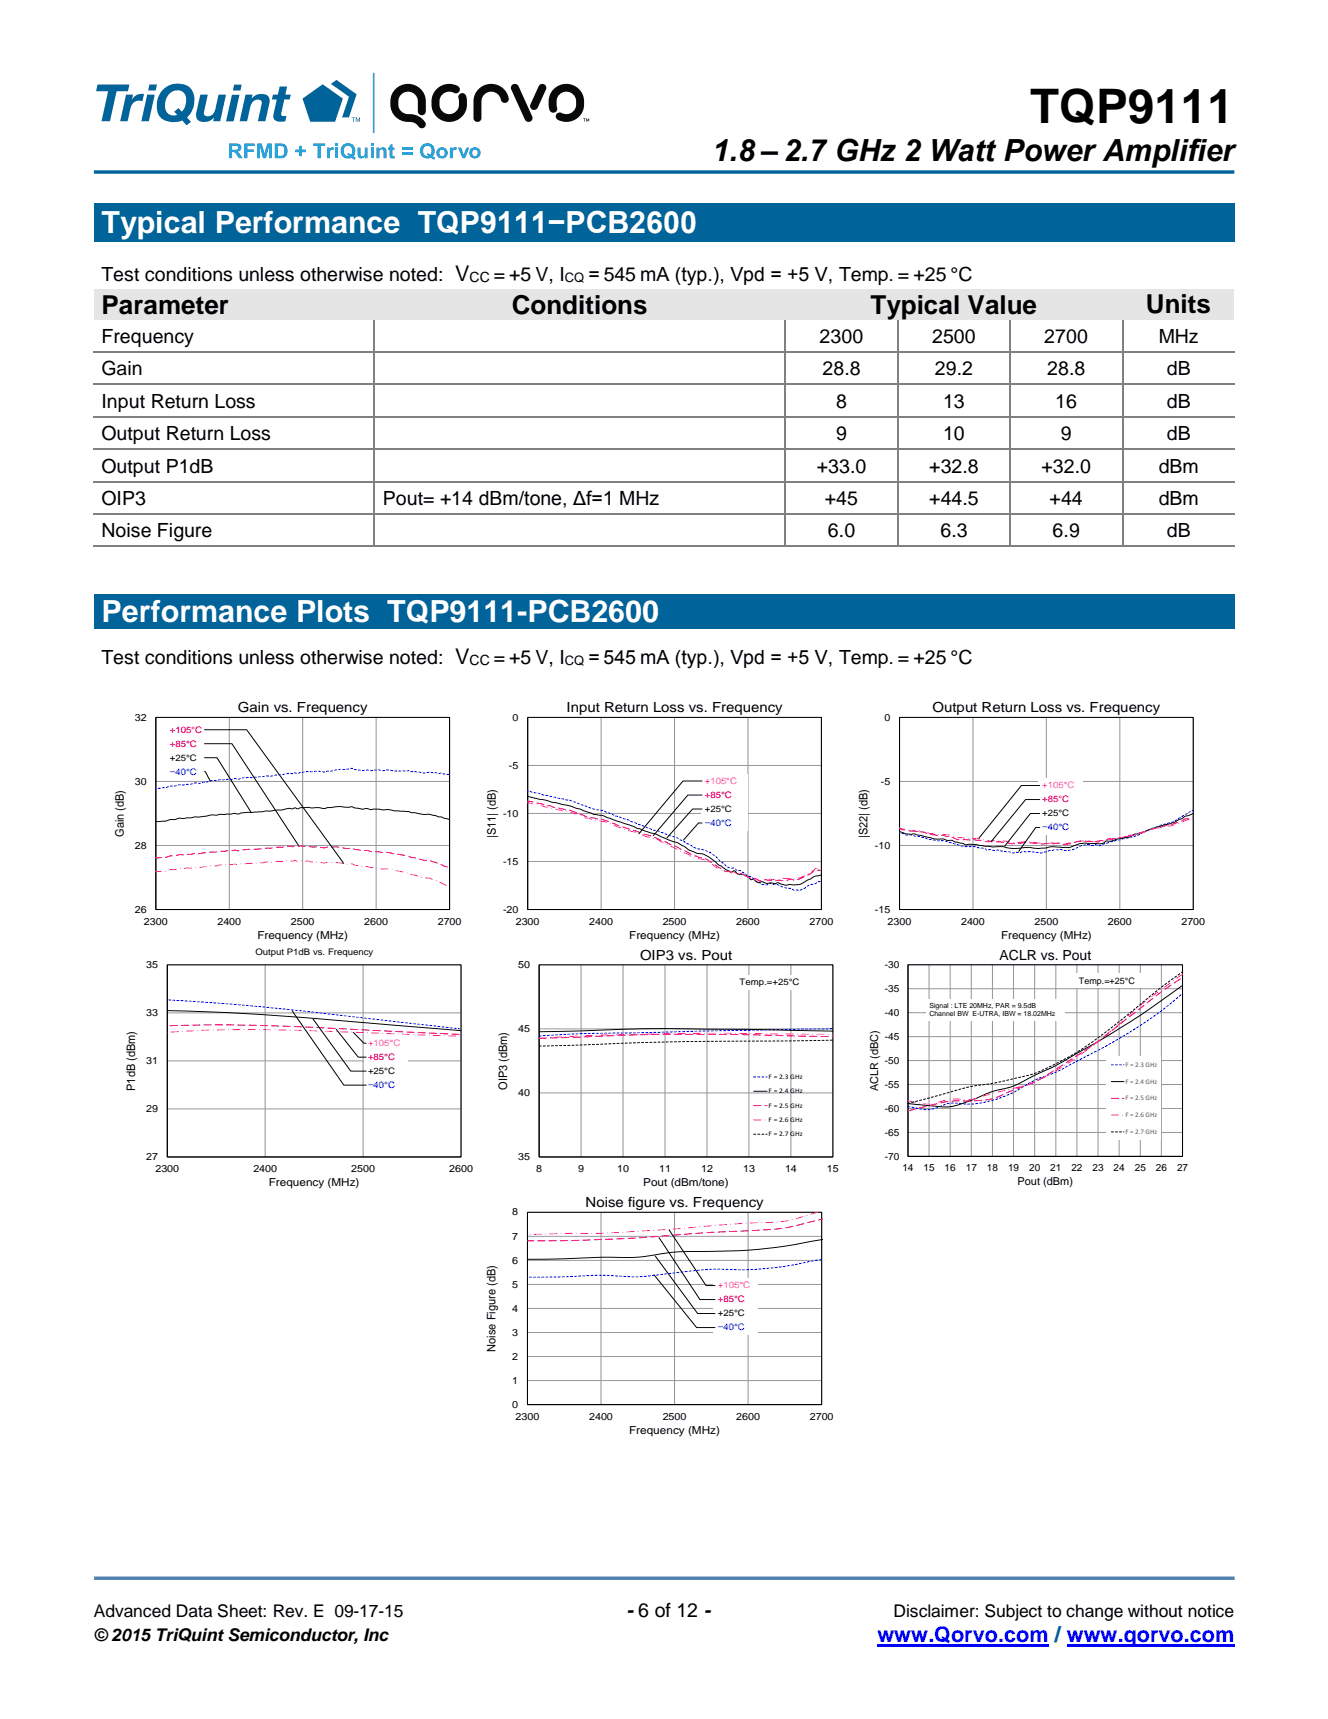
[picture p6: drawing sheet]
<svg xmlns="http://www.w3.org/2000/svg" width="216mm" height="279mm" viewBox="0 0 216 279" stroke-linecap="round" stroke-linejoin="round" font-family="sans-serif">
<defs><g id="words">
<text font-size="7.7" x="167.5" y="19.9">TQP9111</text>
<text font-size="5" x="115.8" y="26.2">1.8 – 2.7 GHz 2 Watt Power Amplifier</text>
<g font-size="5" fill="#fff">
<text x="16.5" y="37.9">Typical Performance TQP9111−PCB2600</text>
<text x="16.5" y="101.1">Performance Plots TQP9111-PCB2600</text>
</g>
<g font-size="4.2">
<text x="16.5" y="51">Parameter</text>
<text x="83.2" y="51">Conditions</text>
<text x="141.5" y="51">Typical Value</text>
<text x="186.3" y="50.9">Units</text>
</g>
<text font-size="3.5" fill="#00f" x="142.6" y="266.9">www.Qorvo.com / www.qorvo.com</text>
<g font-size="3.2">
<text x="16.5" y="45.7">Test conditions unless otherwise noted: V</text>
<text x="80.3" y="45.7">= +5 V, I</text>
<text x="95" y="45.7">= 545 mA (typ.), Vpd = +5 V, Temp. = +25 °C</text>
<text x="16.5" y="55.8">Frequency</text>
<text x="133.2" y="55.8">2300</text>
<text x="151.5" y="55.8">2500</text>
<text x="169.8" y="55.8">2700</text>
<text x="188.4" y="55.8">MHz</text>
<text x="16.5" y="61">Gain</text>
<text x="133.7" y="61">28.8</text>
<text x="152" y="61">29.2</text>
<text x="170.2" y="61">28.8</text>
<text x="189.7" y="61">dB</text>
<text x="16.5" y="66.3">Input Return Loss</text>
<text x="16.5" y="71.5">Output Return Loss</text>
<text x="135.9" y="66.3">8</text>
<text x="135.9" y="71.5">9</text>
<text x="153.3" y="66.3">13</text>
<text x="153.3" y="71.5">10</text>
<text x="171.6" y="66.3">16</text>
<text x="172.5" y="71.5">9</text>
<text x="189.7" y="66.3">dB</text>
<text x="189.7" y="71.5">dB</text>
<text x="16.5" y="76.8">Output P1dB</text>
<text x="132.8" y="76.8">+33.0</text>
<text x="151.1" y="76.8">+32.8</text>
<text x="169.3" y="76.8">+32.0</text>
<text x="188.4" y="76.8">dBm</text>
<text x="16.5" y="82">OIP3</text>
<text x="62.2" y="82">Pout= +14 dBm/tone, Δf=1 MHz</text>
<text x="134.1" y="82">+45</text>
<text x="151.1" y="82">+44.5</text>
<text x="170.6" y="82">+44</text>
<text x="188.4" y="82">dBm</text>
<text x="16.5" y="87.3">Noise Figure</text>
<text x="134.6" y="87.3">6.0</text>
<text x="152.9" y="87.3">6.3</text>
<text x="171.1" y="87.3">6.9</text>
<text x="189.7" y="87.3">dB</text>
<text x="16.5" y="108">Test conditions unless otherwise noted: V</text>
<text x="80.3" y="108">= +5 V, I</text>
<text x="95" y="108">= 545 mA (typ.), Vpd = +5 V, Temp. = +25 °C</text>
<text x="101.8" y="262.8">- 6 of 12 -</text>
</g>
<g font-size="2.8">
<text x="15.2" y="262.8">Advanced Data Sheet: Rev. E 09-17-15</text>
<text x="145.3" y="262.8">Disclaimer: Subject to change without notice</text>
<text x="15.2" y="266.7">© 2015 TriQuint Semiconductor, Inc</text>
</g>
<g font-size="2.3">
<text x="76.3" y="45.9">CC</text>
<text x="76.3" y="108.1">CC</text>
<text x="38.7" y="115.8">Gain vs. Frequency</text>
<text x="92.1" y="115.8">Input Return Loss vs. Frequency</text>
<text x="151.6" y="115.8">Output Return Loss vs. Frequency</text>
<text x="104.1" y="156">OIP3 vs. Pout</text>
<text x="162.5" y="156">ACLR vs. Pout</text>
<text x="95.2" y="196.2">Noise figure vs. Frequency</text>
</g>
<g font-size="2.1">
<text x="91.8" y="45.9">CQ</text>
<text x="91.8" y="108.1">CQ</text>
</g>
<g font-size="1.9">
<text x="20.1" y="136" transform="rotate(-90 20.1 136)">Gain (dB)</text>
<text x="80.6" y="136.2" transform="rotate(-90 80.6 136.2)">|S11| (dB)</text>
<text x="141" y="136.2" transform="rotate(-90 141 136.2)">|S22| (dB)</text>
<text x="22" y="177.3" transform="rotate(-90 22 177.3)">P1dB (dBm)</text>
<text x="82.4" y="177.2" transform="rotate(-90 82.4 177.2)">OIP3 (dBm)</text>
<text x="80.5" y="219.7" transform="rotate(-90 80.5 219.7)">Noise Figure (dB)</text>
</g>
<g font-size="1.8">
<text x="41.8" y="152.6">Frequency (MHz)</text>
<text x="102.3" y="152.6">Frequency (MHz)</text>
<text x="162.7" y="152.6">Frequency (MHz)</text>
<text x="142.8" y="177.3" transform="rotate(-90 142.8 177.3)">ACLR (dBC)</text>
<text x="43.7" y="192.8">Frequency (MHz)</text>
<text x="104.6" y="192.8">Pout (dBm/tone)</text>
<text x="165.4" y="192.7">Pout (dBm)</text>
<text x="102.3" y="233">Frequency (MHz)</text>
</g>
<g font-size="1.6">
<text x="21.9" y="117.1">32</text>
<text x="83.3" y="117.1">0</text>
<text x="143.8" y="117.1">0</text>
<text x="82.7" y="124.9">-5</text>
<text x="21.9" y="127.5">30</text>
<text x="143.2" y="127.5">-5</text>
<text x="21.9" y="137.9">28</text>
<text x="81.8" y="132.7">-10</text>
<text x="142.2" y="137.9">-10</text>
<text x="81.8" y="140.6">-15</text>
<text x="21.9" y="148.4">26</text>
<text x="81.8" y="148.4">-20</text>
<text x="142.2" y="148.4">-15</text>
<text x="23.4" y="150.3">2300</text>
<text x="35.3" y="150.3">2400</text>
<text x="47.3" y="150.3">2500</text>
<text x="59.2" y="150.3">2600</text>
<text x="71.2" y="150.3">2700</text>
<text x="83.9" y="150.3">2300</text>
<text x="95.8" y="150.3">2400</text>
<text x="107.7" y="150.3">2500</text>
<text x="119.7" y="150.3">2600</text>
<text x="131.6" y="150.3">2700</text>
<text x="144.3" y="150.3">2300</text>
<text x="156.2" y="150.3">2400</text>
<text x="168.2" y="150.3">2500</text>
<text x="180.1" y="150.3">2600</text>
<text x="192.1" y="150.3">2700</text>
<text x="23.8" y="157.3">35</text>
<text x="84.2" y="157.3">50</text>
<text x="143.9" y="161.2">-35</text>
<text x="143.9" y="157.3">-30</text>
<text x="23.8" y="165.1">33</text>
<text x="84.2" y="167.7">45</text>
<text x="143.9" y="165.1">-40</text>
<text x="23.8" y="173">31</text>
<text x="143.9" y="172.9">-50</text>
<text x="143.9" y="169">-45</text>
<text x="84.2" y="178.2">40</text>
<text x="143.9" y="176.8">-55</text>
<text x="23.8" y="180.8">29</text>
<text x="143.9" y="184.6">-65</text>
<text x="143.9" y="180.7">-60</text>
<text x="23.8" y="188.6">27</text>
<text x="25.3" y="190.5">2300</text>
<text x="41.2" y="190.5">2400</text>
<text x="57.1" y="190.5">2500</text>
<text x="73" y="190.5">2600</text>
<text x="84.2" y="188.6">35</text>
<text x="87.2" y="190.5">8</text>
<text x="94" y="190.5">9</text>
<text x="100.3" y="190.5">10</text>
<text x="107.2" y="190.5">11</text>
<text x="114" y="190.5">12</text>
<text x="120.8" y="190.5">13</text>
<text x="127.6" y="190.5">14</text>
<text x="134.4" y="190.5">15</text>
<text x="143.9" y="188.5">-70</text>
<text x="146.7" y="190.4">14</text>
<text x="150.1" y="190.4">15</text>
<text x="153.6" y="190.4">16</text>
<text x="157" y="190.4">17</text>
<text x="160.4" y="190.4">18</text>
<text x="163.9" y="190.4">19</text>
<text x="167.3" y="190.4">20</text>
<text x="170.7" y="190.4">21</text>
<text x="174.2" y="190.4">22</text>
<text x="177.6" y="190.4">23</text>
<text x="181.1" y="190.4">24</text>
<text x="184.5" y="190.4">25</text>
<text x="187.9" y="190.4">26</text>
<text x="191.4" y="190.4">27</text>
<text x="83.3" y="197.6">8</text>
<text x="83.3" y="201.5">7</text>
<text x="83.3" y="209.3">5</text>
<text x="83.3" y="205.4">6</text>
<text x="83.3" y="213.2">4</text>
<text x="83.3" y="221">2</text>
<text x="83.3" y="217.1">3</text>
<text x="83.3" y="224.9">1</text>
<text x="83.3" y="228.8">0</text>
<text x="83.8" y="230.8">2300</text>
<text x="95.8" y="230.8">2400</text>
<text x="107.7" y="230.8">2500</text>
<text x="119.7" y="230.8">2600</text>
<text x="131.7" y="230.8">2700</text>
</g>
<g font-size="1.5" fill="#f00">
<text x="27.6" y="119.1">+105°C</text>
<text x="27.6" y="121.4">+85°C</text>
<text x="114.6" y="129.8">+85°C</text>
<text x="169.4" y="130.4">+85°C</text>
<text x="59.8" y="172.3">+85°C</text>
<text x="116.7" y="211.7">+85°C</text>
</g>
<g font-size="1.5">
<text x="27.6" y="123.7">+25°C</text>
<text x="114.6" y="132">+25°C</text>
<text x="169.4" y="132.7">+25°C</text>
<text x="41.5" y="155.2">Output P1dB vs. Frequency</text>
<text x="120.2" y="160.1">Temp.=+25°</text>
<text x="128.9" y="160.1">C</text>
<text x="175.4" y="159.9">Temp.=+25°C</text>
<text x="59.8" y="174.6">+25°C</text>
<text x="116.7" y="214">+25°C</text>
</g>
<g font-size="1.5" fill="#00f">
<text x="27.6" y="126">−40°C</text>
<text x="114.6" y="134.3">−40°C</text>
<text x="169.4" y="135">−40°C</text>
<text x="59.8" y="176.9">−40°C</text>
<text x="116.7" y="216.2">−40°C</text>
</g>
<g font-size="1.5" fill="#f0f">
<text x="114.6" y="127.5">+105°C</text>
<text x="169.4" y="128.1">+105°C</text>
<text x="59.8" y="170.1">+105°C</text>
<text x="116.7" y="209.4">+105°C</text>
</g>
<g font-size="1.1">
<text x="151.1" y="163.8">Signal : LTE 20MHz, PAR = 9.5dB</text>
<text x="151.1" y="165.1">Channel BW E-UTRA, IBW = 18.02MHz</text>
<text x="125" y="175.4">F = 2.3 GHz</text>
<text x="125" y="177.7">F = 2.4 GHz</text>
<text x="125" y="180">F = 2.5 GHz</text>
<text x="125" y="182.4">F = 2.6 GHz</text>
<text x="125" y="184.7">F = 2.7 GHz</text>
</g>
<g font-size="1.1" fill="#595959">
<text x="183" y="173.4">F = 2.3 GHz</text>
<text x="183" y="176.1">F = 2.4 GHz</text>
<text x="183" y="178.9">F = 2.5 GHz</text>
<text x="183" y="181.6">F = 2.6 GHz</text>
<text x="183" y="184.3">F = 2.7 GHz</text>
</g>
</g></defs>
<path d="M142.6 267.5h27.9M173.4 267.5h27.3" fill="none" stroke="#00f" stroke-width=".38"/>
<path d="M15.3 28h185.4" fill="none" stroke="#00639a" stroke-width=".55"/>
<g fill="#009ee1">
<path d="M39.7 23.3h1.7v.4h-1.2v.6h1v.4h-1v1h-.5z" fill-rule="evenodd"/>
<path d="M41.8 23.3h.8l.4 1.7 .4-1.7h.8v2.4h-.5v-1.9l-.5 1.9h-.4l-.5-1.9v1.9h-.5z" fill-rule="evenodd"/>
<path d="M48 24.3h.7v-.6h.4v.6h.6v.4h-.6v.7h-.4v-.7h-.7z" fill-rule="evenodd"/>
<path d="M50.9 23.3h2v.4h-.8v2h-.5v-2h-.7z" fill-rule="evenodd"/>
<path d="M54.5 23.3h.5v.4h-.5z" fill-rule="evenodd"/>
<path d="M54.5 24h.5v1.7h-.5z" fill-rule="evenodd"/>
<path d="M60.3 23.3h.4v.4h-.4z" fill-rule="evenodd"/>
<path d="M60.3 24h.4v1.7h-.4z" fill-rule="evenodd"/>
<path d="M65.3 24h1.7v.4h-1.7z" fill-rule="evenodd"/>
<path d="M65.3 24.7h1.7v.4h-1.7z" fill-rule="evenodd"/>
</g>
<path d="M76.9 24.5a.48 .48 0 0 1 .8 .3 .48 .48 0 0 1-.8 .4 .68 .68 0 0 1 0-.7z" fill-rule="evenodd" fill="#fff"/>
<g fill="#009ee1">
<path d="M76.3 24.8a.92 .92 0 0 0 1.8 0 .92 .92 0 0 0-1.8 0zM76.9 24.5a.48 .48 0 0 1 .8 .3 .48 .48 0 0 1-.8 .4 .68 .68 0 0 1 0-.7z" fill-rule="evenodd"/>
<path d="M74.5 24h.5l.4 1.2 .4-1.2h.5l-.7 1.7h-.4z" fill-rule="evenodd"/>
<path d="M73.1 24h.5v.2l.3-.2h.4l-.2 .4a.37 .37 0 0 0-.4 .1 .37 .37 0 0 0-.1 .4v.8h-.5z" fill-rule="evenodd"/>
</g>
<path d="M71.6 24.5a.48 .48 0 0 1 .7 .3 .48 .48 0 0 1-.7 .4 .7 .7 0 0 1 0-.7z" fill-rule="evenodd" fill="#fff"/>
<path d="M70.9 24.8a.95 .95 0 0 0 1.9 0 .95 .95 0 0 0-1.9 0zM71.6 24.5a.48 .48 0 0 1 .7 .3 .48 .48 0 0 1-.7 .4 .7 .7 0 0 1 0-.7z" fill-rule="evenodd" fill="#009ee1"/>
<path d="M69 23.9a.75 .75 0 0 1 1 0 .75 .75 0 0 1 .1 1l-.1 .2-.5-.2-.1 .3 .3 .1a.74 .74 0 0 1-.8-.2 .74 .74 0 0 1-.1-.8z" fill-rule="evenodd" fill="#fff"/>
<g fill="#009ee1">
<path d="M68.6 23.6a1.27 1.27 0 0 0-.2 1.6 1.27 1.27 0 0 0 1.6 .5l.6 .3 .2-.4-.4-.2a1.26 1.26 0 0 0 0-1.7 1.26 1.26 0 0 0-1.8-.1zM69 23.9a.75 .75 0 0 1 1 0 .75 .75 0 0 1 .1 1l-.1 .2-.5-.2-.1 .3 .3 .1a.74 .74 0 0 1-.8-.2 .74 .74 0 0 1-.1-.8z" fill-rule="evenodd"/>
<path d="M63.3 23.6l.5-.2v.6h.3v.3h-.3v.9l.1 .2 .2-.1 .1 .4a.53 .53 0 0 1-.7 0 .53 .53 0 0 1-.2-.6v-.8h-.2v-.3h.2z" fill-rule="evenodd"/>
<path d="M61.2 24h.4v.2a.64 .64 0 0 1 .8-.3 .64 .64 0 0 1 .4 .7v1.1h-.4v-1.1a.34 .34 0 0 0-.4-.3 .34 .34 0 0 0-.3 .4v1h-.5z" fill-rule="evenodd"/>
<path d="M58.1 24h.5v.8a.39 .39 0 0 0 0 .5 .39 .39 0 0 0 .5 0l.2-.2v-1.1h.5v1.7h-.5v-.2a.64 .64 0 0 1-.7 .2 .64 .64 0 0 1-.5-.6z" fill-rule="evenodd"/>
</g>
<path d="M56.1 23.9a.75 .75 0 0 1 1 0 .75 .75 0 0 1 .1 1l-.1 .2-.5-.2-.1 .3 .3 .1a.74 .74 0 0 1-.8-.2 .74 .74 0 0 1-.1-.8z" fill-rule="evenodd" fill="#fff"/>
<g fill="#009ee1">
<path d="M55.7 23.6a1.27 1.27 0 0 0-.2 1.6 1.27 1.27 0 0 0 1.6 .5l.6 .3 .2-.4-.4-.2a1.26 1.26 0 0 0 0-1.7 1.26 1.26 0 0 0-1.8-.1zM56.1 23.9a.75 .75 0 0 1 1 0 .75 .75 0 0 1 .1 1l-.1 .2-.5-.2-.1 .3 .3 .1a.74 .74 0 0 1-.8-.2 .74 .74 0 0 1-.1-.8z" fill-rule="evenodd"/>
<path d="M53.2 24h.4v.2l.3-.2h.4l-.1 .4a.37 .37 0 0 0-.5 .1 .37 .37 0 0 0-.1 .4v.8h-.4z" fill-rule="evenodd"/>
</g>
<path d="M45.2 23.7a.84 .84 0 0 1 1 .6 .84 .84 0 0 1-.5 1h-.5z" fill-rule="evenodd" fill="#fff"/>
<path d="M44.7 23.3v2.4h.9a1.23 1.23 0 0 0 1.2-1 1.23 1.23 0 0 0-.7-1.3zM45.2 23.7a.84 .84 0 0 1 1 .6 .84 .84 0 0 1-.5 1h-.5z" fill-rule="evenodd" fill="#009ee1"/>
<path d="M37.7 23.7h.7a.32 .32 0 0 1 .3 .4 .32 .32 0 0 1-.4 .2h-.6z" fill-rule="evenodd" fill="#fff"/>
<path d="M37.2 23.3v2.4h.5v-1l.5 .1 .7 .9h.5l-.5-.7-.3-.3a.7 .7 0 0 0 .6-.9 .7 .7 0 0 0-.9-.5zM37.7 23.7h.7a.32 .32 0 0 1 .3 .4 .32 .32 0 0 1-.4 .2h-.6z" fill-rule="evenodd" fill="#009ee1"/>
<g fill="#070909">
<path d="M95.3 19.2l.3 .4 .2-.4v.6l-.1-.4-.2 .3-.1-.3-.1 .4zM94.8 19.2l.4 .1h-.2v.5v-.5z" fill-rule="evenodd"/>
<path d="M89.8 14.7a3.3 3.3 0 0 0-.3 3.4 .7 .7 0 0 0 .9 0 .7 .7 0 0 0 .1-.9 1.69 1.69 0 0 1 .5-1.9 1.69 1.69 0 0 1 2-.1 1.99 1.99 0 0 1-.4 3.3 2.59 2.59 0 0 1-1.6-.2 .67 .67 0 0 0-.7 .7 .67 .67 0 0 0 .7 .6 2.92 2.92 0 0 0 4-3.2 2.89 2.89 0 0 0-2-2.6 2.89 2.89 0 0 0-3.2 .9zM64.1 14.7a3.1 3.1 0 0 0 2.2 5.1 1.94 1.94 0 0 1 1.9 1 .64 .64 0 0 0 .8-.1 .64 .64 0 0 0 .1-.8 2.97 2.97 0 0 0-2.8-1.3 1.67 1.67 0 0 1-1.5-2.2 1.59 1.59 0 0 1 1.7-1.5 1.59 1.59 0 0 1 1.4 1.8v.6a1.3 1.3 0 0 0 .4 1.4 .68 .68 0 0 0 .7-.2 .68 .68 0 0 0 .2-.7v-.5a2.95 2.95 0 0 0-1.5-3.3 2.95 2.95 0 0 0-3.6 .7zM77.6 14.7a5.3 5.3 0 0 0-.6 3.5 1.42 1.42 0 0 0 .4 1.6 .69 .69 0 0 0 .7-.2 .69 .69 0 0 0 .2-.7v-1.5a2.49 2.49 0 0 1 .6-2.2 1.68 1.68 0 0 1 2.6 1.3 .65 .65 0 0 0 .8 .2 .65 .65 0 0 0 .4-.7 2.9 2.9 0 0 0-2.1-2.3 2.9 2.9 0 0 0-3 1zM87.7 13.8l-1.1 2.4a1.34 1.34 0 0 0-.3 1.5 .66 .66 0 0 0 1.1-.2l1.4-3a.64 .64 0 0 0-.3-.8 .64 .64 0 0 0-.8 .1zM83.2 13.8l-.1 .5v.2l2.2 4.9a.68 .68 0 0 0 1 .3 .68 .68 0 0 0 .1-1.1l-1.7-3.6a1.56 1.56 0 0 0-1-1.4zM70.8 14.7a2.66 2.66 0 0 1 3.9-.4 .69 .69 0 0 1-.3 .8 .69 .69 0 0 1-.8-.1 1.66 1.66 0 0 0-2.2 2 1.62 1.62 0 0 0 2 1.5 1.62 1.62 0 0 0 1.2-2.1 1.04 1.04 0 0 1 .3-1.2 .86 .86 0 0 1 1 1 2.93 2.93 0 0 1-2.7 3.6 2.93 2.93 0 0 1-3-3.4v-.6z" fill-rule="evenodd"/>
</g>
<g fill="#00639a">
<path d="M57.2 19.1h.5l-.2 .1v.6h-.1v-.6z" fill-rule="evenodd"/>
<path d="M57.8 19.1h.2l.2 .6 .2-.6h.1v.7h-.1v-.6l-.2 .6-.3-.6v.6h-.1z" fill-rule="evenodd"/>
<path d="M49.2 16l3.3-2.3 3.2 2.3-1.2 3.8h-4.1z" fill-rule="evenodd"/>
<path d="M53.8 13.6l.9-.6 3.3 2.3-1.3 3.8h-1.1l1.1-3.4z" fill-rule="evenodd"/>
<path d="M15.9 13.7h5.1l-.2 1.1h-1.8l-1.1 4.9h-1.4l1.1-4.9h-2z" fill-rule="evenodd"/>
<path d="M20.5 15.4h1.1l-.2 .8 .2-.2a1.79 1.79 0 0 1 1.8-.7l-.3 1.2a1.43 1.43 0 0 0-1.9 1.2l-.5 2h-1.2z" fill-rule="evenodd"/>
<path d="M32.6 15.4h1.2l-.6 2.8a.75 .75 0 0 0 .5 .7 .75 .75 0 0 0 .8-.3l.4-.6 .6-2.6h1.2l-.9 4.3h-1.1l.1-.6-.1 .1a1.86 1.86 0 0 1-2.7 .1l-.1-.9z" fill-rule="evenodd"/>
<path d="M39.9 15.4h1.1l-.1 .6 .1-.1a1.86 1.86 0 0 1 2.7-.1l.1 .9-.7 3h-1.2l.7-2.8a.75 .75 0 0 0-.6-.7 .75 .75 0 0 0-.8 .3l-.4 .6-.6 2.6h-1.2z" fill-rule="evenodd"/>
<path d="M24.3 13.7h1.2l-.2 1h-1.2z" fill-rule="evenodd"/>
<path d="M23.9 15.4h1.3l-1 4.3h-1.2z" fill-rule="evenodd"/>
<path d="M38.1 13.8h1.2l-.2 .9h-1.2z" fill-rule="evenodd"/>
<path d="M37.7 15.4h1.2l-.9 4.3h-1.2z" fill-rule="evenodd"/>
<path d="M45.5 14.1h1.2l-.3 1.3h.9l-.2 .8h-.9l-.5 2.2a.43 .43 0 0 0 .2 .5 .43 .43 0 0 0 .5 0l.2-.1-.2 .9a1.49 1.49 0 0 1-1.9-.5v-.6l.5-2.4h-.8l.2-.8h.8z" fill-rule="evenodd"/>
<path d="M26.5 14.6a3.2 3.2 0 0 1 4.7 0 3.7 3.7 0 0 1-.8 4.5l.6 .7-.7 .6-2-2.3 .7-.5 .6 .6a2.61 2.61 0 0 0 .3-3.1 1.83 1.83 0 0 0-3 1.2 2.22 2.22 0 0 0 .4 2.1 1.48 1.48 0 0 0 1.5 .3l.8 .9a3.4 3.4 0 0 1-3.7-.8 3.7 3.7 0 0 1 .6-4.2z" fill-rule="evenodd"/>
</g>
<path d="M60.8 11.9v9.6" fill="none" stroke="#009ee1" stroke-width=".25"/>
<path d="M15.3 256.5h185.4" fill="none" stroke="#4a7ebb" stroke-width=".55"/>
<g fill="#00639a">
<path d="M15.2 33h185.5v6.4h-185.5z" fill-rule="evenodd"/>
<path d="M15.2 33.4h185.5v5.6h-185.5z" fill-rule="evenodd"/>
</g>
<g fill="#fff">
<path d="M15.2 39.4h185.5v2.5h-185.5z" fill-rule="evenodd"/>
<path d="M15.2 39.4h185.5v2.5h-185.5z" fill-rule="evenodd"/>
<path d="M15.2 41.9h185.5v5.1h-185.5z" fill-rule="evenodd"/>
<path d="M15.2 42.4h185.5v4.1h-185.5z" fill-rule="evenodd"/>
</g>
<g fill="#e5e5e5">
<path d="M15.2 47h45.7v5.1h-45.7z" fill-rule="evenodd"/>
<path d="M15.2 47.1h45.7v4.9h-45.7z" fill-rule="evenodd"/>
<path d="M60.9 47h66.8v5.1h-66.8z" fill-rule="evenodd"/>
<path d="M60.9 47.1h66.8v4.9h-66.8z" fill-rule="evenodd"/>
<path d="M127.7 47h54.8v5.1h-54.8z" fill-rule="evenodd"/>
<path d="M127.7 47.1h54.8v4.9h-54.8z" fill-rule="evenodd"/>
<path d="M182.5 47h18.2v5.1h-18.2z" fill-rule="evenodd"/>
<path d="M182.5 47h18.2v4.9h-18.2z" fill-rule="evenodd"/>
</g>
<g fill="#fff">
<path d="M15.2 52.1h45.6v5.1h-45.6z" fill-rule="evenodd"/>
<path d="M15.2 52.8h45.6v3.6h-45.6z" fill-rule="evenodd"/>
<path d="M61 52.1h66.6v5.1h-66.6z" fill-rule="evenodd"/>
<path d="M61 52.8h66.6v3.6h-66.6z" fill-rule="evenodd"/>
<path d="M127.7 52.1h18.2v5.1h-18.2z" fill-rule="evenodd"/>
<path d="M127.7 52.8h18.2v3.6h-18.2z" fill-rule="evenodd"/>
<path d="M146 52.1h18.1v5.1h-18.1z" fill-rule="evenodd"/>
<path d="M146 52.8h18.1v3.6h-18.1z" fill-rule="evenodd"/>
<path d="M164.3 52.1h18.1v5.1h-18.1z" fill-rule="evenodd"/>
<path d="M164.3 52.8h18.1v3.6h-18.1z" fill-rule="evenodd"/>
<path d="M182.6 52.1h18.1v5.1h-18.1z" fill-rule="evenodd"/>
<path d="M182.6 52.8h18.1v3.6h-18.1z" fill-rule="evenodd"/>
</g>
<path d="M60.9 52.1v5.1M127.7 52.1v5.1M145.9 52.1v5.1M164.2 52.1v5.1M182.5 52.1v5.1" fill="none" stroke="#808080" stroke-width=".17"/>
<g fill="#fff">
<path d="M15.2 57.3h45.6v5.1h-45.6z" fill-rule="evenodd"/>
<path d="M15.2 58h45.6v3.7h-45.6z" fill-rule="evenodd"/>
<path d="M61 57.3h66.6v5.1h-66.6z" fill-rule="evenodd"/>
<path d="M61 58h66.6v3.7h-66.6z" fill-rule="evenodd"/>
<path d="M127.7 57.3h18.2v5.1h-18.2z" fill-rule="evenodd"/>
<path d="M127.7 58h18.2v3.7h-18.2z" fill-rule="evenodd"/>
<path d="M146 57.3h18.1v5.1h-18.1z" fill-rule="evenodd"/>
<path d="M146 58h18.1v3.7h-18.1z" fill-rule="evenodd"/>
<path d="M164.3 57.3h18.1v5.1h-18.1z" fill-rule="evenodd"/>
<path d="M164.3 58h18.1v3.7h-18.1z" fill-rule="evenodd"/>
<path d="M182.6 57.3h18.1v5.1h-18.1z" fill-rule="evenodd"/>
<path d="M182.6 58h18.1v3.7h-18.1z" fill-rule="evenodd"/>
</g>
<path d="M15.2 57.2h45.6" fill="none" stroke="#808080" stroke-width=".17"/>
<path d="M60.8 57.2h.2v.1h-.2z" fill-rule="evenodd" fill="#808080"/>
<path d="M61 57.2h66.6" fill="none" stroke="#808080" stroke-width=".17"/>
<path d="M127.6 57.2h.1v.1h-.1z" fill-rule="evenodd" fill="#808080"/>
<path d="M127.7 57.2h18.2" fill="none" stroke="#808080" stroke-width=".17"/>
<path d="M145.9 57.2h.1v.1h-.1z" fill-rule="evenodd" fill="#808080"/>
<path d="M146 57.2h18.1" fill="none" stroke="#808080" stroke-width=".17"/>
<path d="M164.1 57.2h.2v.1h-.2z" fill-rule="evenodd" fill="#808080"/>
<path d="M164.3 57.2h18.1" fill="none" stroke="#808080" stroke-width=".17"/>
<path d="M182.4 57.2h.2v.1h-.2z" fill-rule="evenodd" fill="#808080"/>
<path d="M60.9 57.3v5.1M127.7 57.3v5.1M145.9 57.3v5.1M164.2 57.3v5.1M182.5 57.3v5.1M182.6 57.2h18.1" fill="none" stroke="#808080" stroke-width=".17"/>
<g fill="#fff">
<path d="M15.2 62.6h45.6v5.1h-45.6z" fill-rule="evenodd"/>
<path d="M15.2 63.3h45.6v3.6h-45.6z" fill-rule="evenodd"/>
<path d="M61 62.6h66.6v5.1h-66.6z" fill-rule="evenodd"/>
<path d="M61 63.3h66.6v3.6h-66.6z" fill-rule="evenodd"/>
<path d="M127.7 62.6h18.2v5.1h-18.2z" fill-rule="evenodd"/>
<path d="M127.7 63.3h18.2v3.6h-18.2z" fill-rule="evenodd"/>
<path d="M146 62.6h18.1v5.1h-18.1z" fill-rule="evenodd"/>
<path d="M146 63.3h18.1v3.6h-18.1z" fill-rule="evenodd"/>
<path d="M164.3 62.6h18.1v5.1h-18.1z" fill-rule="evenodd"/>
<path d="M164.3 63.3h18.1v3.6h-18.1z" fill-rule="evenodd"/>
<path d="M182.6 62.6h18.1v5.1h-18.1z" fill-rule="evenodd"/>
<path d="M182.6 63.3h18.1v3.6h-18.1z" fill-rule="evenodd"/>
</g>
<path d="M15.2 62.5h45.6" fill="none" stroke="#808080" stroke-width=".17"/>
<path d="M60.8 62.4h.2v.2h-.2z" fill-rule="evenodd" fill="#808080"/>
<path d="M61 62.5h66.6" fill="none" stroke="#808080" stroke-width=".17"/>
<path d="M127.6 62.4h.1v.2h-.1z" fill-rule="evenodd" fill="#808080"/>
<path d="M127.7 62.5h18.2" fill="none" stroke="#808080" stroke-width=".17"/>
<path d="M145.9 62.4h.1v.2h-.1z" fill-rule="evenodd" fill="#808080"/>
<path d="M146 62.5h18.1" fill="none" stroke="#808080" stroke-width=".17"/>
<path d="M164.1 62.4h.2v.2h-.2z" fill-rule="evenodd" fill="#808080"/>
<path d="M164.3 62.5h18.1" fill="none" stroke="#808080" stroke-width=".17"/>
<path d="M182.4 62.4h.2v.2h-.2z" fill-rule="evenodd" fill="#808080"/>
<path d="M60.9 62.6v5.1M127.7 62.6v5.1M145.9 62.6v5.1M164.2 62.6v5.1M182.5 62.6v5.1M182.6 62.5h18.1" fill="none" stroke="#808080" stroke-width=".17"/>
<g fill="#fff">
<path d="M15.2 67.8h45.6v5.1h-45.6z" fill-rule="evenodd"/>
<path d="M15.2 68.5h45.6v3.7h-45.6z" fill-rule="evenodd"/>
<path d="M61 67.8h66.6v5.1h-66.6z" fill-rule="evenodd"/>
<path d="M61 68.5h66.6v3.7h-66.6z" fill-rule="evenodd"/>
<path d="M127.7 67.8h18.2v5.1h-18.2z" fill-rule="evenodd"/>
<path d="M127.7 68.5h18.2v3.7h-18.2z" fill-rule="evenodd"/>
<path d="M146 67.8h18.1v5.1h-18.1z" fill-rule="evenodd"/>
<path d="M146 68.5h18.1v3.7h-18.1z" fill-rule="evenodd"/>
<path d="M164.3 67.8h18.1v5.1h-18.1z" fill-rule="evenodd"/>
<path d="M164.3 68.5h18.1v3.7h-18.1z" fill-rule="evenodd"/>
<path d="M182.6 67.8h18.1v5.1h-18.1z" fill-rule="evenodd"/>
<path d="M182.6 68.5h18.1v3.7h-18.1z" fill-rule="evenodd"/>
</g>
<path d="M15.2 67.7h45.6" fill="none" stroke="#808080" stroke-width=".17"/>
<path d="M60.8 67.7h.2v.1h-.2z" fill-rule="evenodd" fill="#808080"/>
<path d="M61 67.7h66.6" fill="none" stroke="#808080" stroke-width=".17"/>
<path d="M127.6 67.7h.1v.1h-.1z" fill-rule="evenodd" fill="#808080"/>
<path d="M127.7 67.7h18.2" fill="none" stroke="#808080" stroke-width=".17"/>
<path d="M145.9 67.7h.1v.1h-.1z" fill-rule="evenodd" fill="#808080"/>
<path d="M146 67.7h18.1" fill="none" stroke="#808080" stroke-width=".17"/>
<path d="M164.1 67.7h.2v.1h-.2z" fill-rule="evenodd" fill="#808080"/>
<path d="M164.3 67.7h18.1" fill="none" stroke="#808080" stroke-width=".17"/>
<path d="M182.4 67.7h.2v.1h-.2z" fill-rule="evenodd" fill="#808080"/>
<path d="M60.9 67.8v5.1M127.7 67.8v5.1M145.9 67.8v5.1M164.2 67.8v5.1M182.5 67.8v5.1M182.6 67.7h18.1" fill="none" stroke="#808080" stroke-width=".17"/>
<g fill="#fff">
<path d="M15.2 73.1h45.6v5.1h-45.6z" fill-rule="evenodd"/>
<path d="M15.2 73.8h45.6v3.7h-45.6z" fill-rule="evenodd"/>
<path d="M61 73.1h66.6v5.1h-66.6z" fill-rule="evenodd"/>
<path d="M61 73.8h66.6v3.7h-66.6z" fill-rule="evenodd"/>
<path d="M127.7 73.1h18.2v5.1h-18.2z" fill-rule="evenodd"/>
<path d="M127.7 73.8h18.2v3.7h-18.2z" fill-rule="evenodd"/>
<path d="M146 73.1h18.1v5.1h-18.1z" fill-rule="evenodd"/>
<path d="M146 73.8h18.1v3.7h-18.1z" fill-rule="evenodd"/>
<path d="M164.3 73.1h18.1v5.1h-18.1z" fill-rule="evenodd"/>
<path d="M164.3 73.8h18.1v3.7h-18.1z" fill-rule="evenodd"/>
<path d="M182.6 73.1h18.1v5.1h-18.1z" fill-rule="evenodd"/>
<path d="M182.6 73.8h18.1v3.7h-18.1z" fill-rule="evenodd"/>
</g>
<path d="M15.2 73h45.6" fill="none" stroke="#808080" stroke-width=".17"/>
<path d="M60.8 72.9h.2v.2h-.2z" fill-rule="evenodd" fill="#808080"/>
<path d="M61 73h66.6" fill="none" stroke="#808080" stroke-width=".17"/>
<path d="M127.6 72.9h.1v.2h-.1z" fill-rule="evenodd" fill="#808080"/>
<path d="M127.7 73h18.2" fill="none" stroke="#808080" stroke-width=".17"/>
<path d="M145.9 72.9h.1v.2h-.1z" fill-rule="evenodd" fill="#808080"/>
<path d="M146 73h18.1" fill="none" stroke="#808080" stroke-width=".17"/>
<path d="M164.1 72.9h.2v.2h-.2z" fill-rule="evenodd" fill="#808080"/>
<path d="M164.3 73h18.1" fill="none" stroke="#808080" stroke-width=".17"/>
<path d="M182.4 72.9h.2v.2h-.2z" fill-rule="evenodd" fill="#808080"/>
<path d="M60.9 73.1v5.1M127.7 73.1v5.1M145.9 73.1v5.1M164.2 73.1v5.1M182.5 73.1v5.1M182.6 73h18.1" fill="none" stroke="#808080" stroke-width=".17"/>
<g fill="#fff">
<path d="M15.2 78.4h45.6v5h-45.6z" fill-rule="evenodd"/>
<path d="M15.2 79.1h45.6v3.6h-45.6z" fill-rule="evenodd"/>
<path d="M61 78.4h66.6v5h-66.6z" fill-rule="evenodd"/>
<path d="M61 79.1h66.6v3.6h-66.6z" fill-rule="evenodd"/>
<path d="M127.7 78.4h18.2v5h-18.2z" fill-rule="evenodd"/>
<path d="M127.7 79.1h18.2v3.6h-18.2z" fill-rule="evenodd"/>
<path d="M146 78.4h18.1v5h-18.1z" fill-rule="evenodd"/>
<path d="M146 79.1h18.1v3.6h-18.1z" fill-rule="evenodd"/>
<path d="M164.3 78.4h18.1v5h-18.1z" fill-rule="evenodd"/>
<path d="M164.3 79.1h18.1v3.6h-18.1z" fill-rule="evenodd"/>
<path d="M182.6 78.4h18.1v5h-18.1z" fill-rule="evenodd"/>
<path d="M182.6 79.1h18.1v3.6h-18.1z" fill-rule="evenodd"/>
</g>
<path d="M15.2 78.3h45.6" fill="none" stroke="#808080" stroke-width=".17"/>
<path d="M60.8 78.2h.2v.2h-.2z" fill-rule="evenodd" fill="#808080"/>
<path d="M61 78.3h66.6" fill="none" stroke="#808080" stroke-width=".17"/>
<path d="M127.6 78.2h.1v.2h-.1z" fill-rule="evenodd" fill="#808080"/>
<path d="M127.7 78.3h18.2" fill="none" stroke="#808080" stroke-width=".17"/>
<path d="M145.9 78.2h.1v.2h-.1z" fill-rule="evenodd" fill="#808080"/>
<path d="M146 78.3h18.1" fill="none" stroke="#808080" stroke-width=".17"/>
<path d="M164.1 78.2h.2v.2h-.2z" fill-rule="evenodd" fill="#808080"/>
<path d="M164.3 78.3h18.1" fill="none" stroke="#808080" stroke-width=".17"/>
<path d="M182.4 78.2h.2v.2h-.2z" fill-rule="evenodd" fill="#808080"/>
<path d="M60.9 78.4v5M127.7 78.4v5M145.9 78.4v5M164.2 78.4v5M182.5 78.4v5M182.6 78.3h18.1" fill="none" stroke="#808080" stroke-width=".17"/>
<g fill="#fff">
<path d="M15.2 83.6h45.6v5.1h-45.6z" fill-rule="evenodd"/>
<path d="M15.2 84.3h45.6v3.7h-45.6z" fill-rule="evenodd"/>
<path d="M61 83.6h66.6v5.1h-66.6z" fill-rule="evenodd"/>
<path d="M61 84.3h66.6v3.7h-66.6z" fill-rule="evenodd"/>
<path d="M127.7 83.6h18.2v5.1h-18.2z" fill-rule="evenodd"/>
<path d="M127.7 84.3h18.2v3.7h-18.2z" fill-rule="evenodd"/>
<path d="M146 83.6h18.1v5.1h-18.1z" fill-rule="evenodd"/>
<path d="M146 84.3h18.1v3.7h-18.1z" fill-rule="evenodd"/>
<path d="M164.3 83.6h18.1v5.1h-18.1z" fill-rule="evenodd"/>
<path d="M164.3 84.3h18.1v3.7h-18.1z" fill-rule="evenodd"/>
<path d="M182.6 83.6h18.1v5.1h-18.1z" fill-rule="evenodd"/>
<path d="M182.6 84.3h18.1v3.7h-18.1z" fill-rule="evenodd"/>
</g>
<path d="M15.2 83.5h45.6" fill="none" stroke="#808080" stroke-width=".17"/>
<path d="M60.8 83.4h.2v.2h-.2z" fill-rule="evenodd" fill="#808080"/>
<path d="M61 83.5h66.6" fill="none" stroke="#808080" stroke-width=".17"/>
<path d="M127.6 83.4h.1v.2h-.1z" fill-rule="evenodd" fill="#808080"/>
<path d="M127.7 83.5h18.2" fill="none" stroke="#808080" stroke-width=".17"/>
<path d="M145.9 83.4h.1v.2h-.1z" fill-rule="evenodd" fill="#808080"/>
<path d="M146 83.5h18.1" fill="none" stroke="#808080" stroke-width=".17"/>
<path d="M164.1 83.4h.2v.2h-.2z" fill-rule="evenodd" fill="#808080"/>
<path d="M164.3 83.5h18.1" fill="none" stroke="#808080" stroke-width=".17"/>
<path d="M182.4 83.4h.2v.2h-.2z" fill-rule="evenodd" fill="#808080"/>
<path d="M60.9 83.6v5.1M127.7 83.6v5.1M145.9 83.6v5.1M164.2 83.6v5.1M182.5 83.6v5.1M182.6 83.5h18.1" fill="none" stroke="#808080" stroke-width=".17"/>
<g fill="#fff">
<path d="M15.2 88.9h185.5v3.6h-185.5z" fill-rule="evenodd"/>
<path d="M15.2 88.9h185.5v3.6h-185.5z" fill-rule="evenodd"/>
</g>
<path d="M15.2 88.8h45.6" fill="none" stroke="#808080" stroke-width=".17"/>
<path d="M60.8 88.7h.2v.2h-.2z" fill-rule="evenodd" fill="#808080"/>
<path d="M61 88.8h66.6" fill="none" stroke="#808080" stroke-width=".17"/>
<path d="M127.6 88.7h.1v.2h-.1z" fill-rule="evenodd" fill="#808080"/>
<path d="M127.7 88.8h18.2" fill="none" stroke="#808080" stroke-width=".17"/>
<path d="M145.9 88.7h.1v.2h-.1z" fill-rule="evenodd" fill="#808080"/>
<path d="M146 88.8h18.1" fill="none" stroke="#808080" stroke-width=".17"/>
<path d="M164.1 88.7h.2v.2h-.2z" fill-rule="evenodd" fill="#808080"/>
<path d="M164.3 88.8h18.1" fill="none" stroke="#808080" stroke-width=".17"/>
<path d="M182.4 88.7h.2v.2h-.2z" fill-rule="evenodd" fill="#808080"/>
<path d="M182.6 88.8h18.1" fill="none" stroke="#808080" stroke-width=".17"/>
<g fill="#00639a">
<path d="M15.2 96.5h185.5v5.8h-185.5z" fill-rule="evenodd"/>
<path d="M15.2 96.5h185.5v5.7h-185.5z" fill-rule="evenodd"/>
</g>
<g fill="#fff">
<path d="M15.2 102.3h185.5v2.2h-185.5z" fill-rule="evenodd"/>
<path d="M15.2 102.3h185.5v2.2h-185.5z" fill-rule="evenodd"/>
<path d="M15.2 104.5h185.5v4.5h-185.5z" fill-rule="evenodd"/>
<path d="M15.2 104.7h185.5v4.1h-185.5z" fill-rule="evenodd"/>
<path d="M15.2 109h185.5v124.8h-185.5z" fill-rule="evenodd"/>
<path d="M15.2 109h185.5v4h-185.5z" fill-rule="evenodd"/>
<path d="M15.2 113h185.5v40.3h-185.5z" fill-rule="evenodd"/>
<path d="M15.2 153.3h185.5v40.2h-185.5z" fill-rule="evenodd"/>
<path d="M15.2 193.5h185.5v40.3h-185.5z" fill-rule="evenodd"/>
<path d="M17.9 113h59.2v40.2h-59.2z" fill-rule="evenodd"/>
<path d="M25.3 116.6h47.8v31.2h-47.8z" fill-rule="evenodd"/>
</g>
<path d="M25.3 116.6h47.8v31.2M37.3 116.6v31.2M49.2 116.6v31.2M61.1 116.6v31.2M25.3 137.4h47.8M25.3 127h47.8" fill="none" stroke="#969696" stroke-width=".16"/>
<path d="M25.3 116.6h47.8v31.2h-47.8zM25.3 116.6v31.2h47.8M73.1 133.2l-1.4-.4h-.4a5.3 5.3 0 0 0-2.6-.5l-1.8-.2-.5-.2-5.5-.4a1.85 1.85 0 0 1-1.3-.1l-.6 .1-1.2-.2a1.23 1.23 0 0 0-1.3-.1 14.6 14.6 0 0 0-4 .2l-1.5-.1a7 7 0 0 0-2.6 .2l-.1-.1a.53 .53 0 0 0-.8 .1l-.6-.1-1.1 .3-6.5 .4a1.14 1.14 0 0 1-1.2 .1l-2.9 .3h-.9l-1.8 .3h-.8l-1.8 .2h-.9l-.6 .2h-.5a6.6 6.6 0 0 1-2.6 .3" fill="none" stroke="#000" stroke-width=".16"/>
<path d="M25.3 128.1l1.5-.1 2.2-.4 2.1-.2 .6-.1h.8l2-.4h.7l.4-.2 .9 .1 .5-.2 .5 .1a1.37 1.37 0 0 1 1.2 0l.6-.3 4-.3 .7 .1 .9-.2 .9-.1a6.3 6.3 0 0 1 2.5-.2l1.6-.3h2a2.21 2.21 0 0 0 1.5-.1l2-.3h1.1a1.13 1.13 0 0 1 1.3 .1l2.5 .2 1.3-.2a2.19 2.19 0 0 0 1.5 0l1.1 .2h2.2l.5 .1h.4a7.7 7.7 0 0 0 2.8 .1l3 .4" fill="none" stroke="#00f" stroke-width=".16" stroke-dasharray=".3 .3"/>
<path d="M25.3 139.4h1.5l.9-.3 1.5-.2 3.1-.1 4.7-.5h.4l.7-.1a1.42 1.42 0 0 0 1.3-.1l3.3-.1 4.2-.5 .6 .1 .5-.1 .4 .1 .4-.1 4 .3a8.7 8.7 0 0 1 3.7 .1 1.12 1.12 0 0 1 1.3 .2l2 .1 .5 .2 2.8 .2 3.3 .6 .5 .2h.4l1.4 .4a10.7 10.7 0 0 1 3.6 1l.8 .2" fill="none" stroke="#f00" stroke-width=".16" stroke-dasharray="1.1 .6"/>
<path d="M25.3 141.6a6 6 0 0 0 2.6-.3h.7l.4-.2 3.5-.1 1.8-.3 .9 .1 .6-.2h.7l1.6-.1a1.39 1.39 0 0 0 1.3-.1l6.4-.3 1.1-.2 .6 .1 .5-.1 .4 .1 .4-.1 4.1 .3a10 10 0 0 1 3.6 .3h.1a1.07 1.07 0 0 1 1.2 .1l1.2 .3h.8l.5 .1 1.2 .1a2.48 2.48 0 0 0 1.6 .1l3.3 .7 2.4 .7a5.6 5.6 0 0 1 2.6 .8l1.7 .7" fill="none" stroke="#f0f" stroke-width=".16" stroke-dasharray="1.1 .6 0 .6"/>
<g fill="#fff">
<path d="M27 117.5h7.3v2.4h-7.3z" fill-rule="evenodd"/>
<path d="M27 119.8h7.3v2.4h-7.3z" fill-rule="evenodd"/>
<path d="M27 122h7.3v2.5h-7.3z" fill-rule="evenodd"/>
<path d="M27 124.3h7.3v2.4h-7.3z" fill-rule="evenodd"/>
</g>
<path d="M33.2 118.6h6.9l15.8 21.8M33.2 125.4h.2l.8 1.6M33.2 123.2h2.1l5.6 8.9M33.2 120.9h4.5l10.8 16.5" fill="none" stroke="#000" stroke-width=".16"/>
<g fill="#fff">
<path d="M78.3 113h59.3v40.2h-59.3z" fill-rule="evenodd"/>
<path d="M85.8 116.6h47.7v31.2h-47.7z" fill-rule="evenodd"/>
</g>
<path d="M85.8 116.6h47.7v31.2M97.7 116.6v31.2M109.7 116.6v31.2M121.6 116.6v31.2M85.8 132.2h47.7M85.8 124.4h47.7M85.8 140h47.7" fill="none" stroke="#969696" stroke-width=".16"/>
<path d="M85.8 116.6h47.7v31.2h-47.7zM85.8 116.6v31.2h47.7M85.7 129.5l7 1.5 2.8 1a6.4 6.4 0 0 0 2.5 .6l5 1.7 .6 .3 3 1 2.2 1a9.8 9.8 0 0 1 3.4 1.6l1.1 .5a5.5 5.5 0 0 1 3.6 1.9l1.3 .8a.86 .86 0 0 0 1.2 .1 1.45 1.45 0 0 0 1.5 .7 1.62 1.62 0 0 1 1.2 .8h.1a.87 .87 0 0 1 .9 .4 .5 .5 0 0 0 .7-.1h.2a1.65 1.65 0 0 0 1.4 .2l.8 .1a.79 .79 0 0 1 .8 .1 1.89 1.89 0 0 0 1.4 .1 3.1 3.1 0 0 0 2.9-.8l.4-.1a2.38 2.38 0 0 1 1.7-.6l.1-.1" fill="none" stroke="#000" stroke-width=".16"/>
<path d="M85.7 128.6l6.9 1.4 2.5 1a10.1 10.1 0 0 0 3 .8l1.9 .8 3.1 1 3.1 1.3 .7 .1 3 1.1 2 1.1a5.4 5.4 0 0 0 2.8 1 7.7 7.7 0 0 1 2.5 1.9l.5 .3a1.83 1.83 0 0 0 1.7 .7l.2 .1a.55 .55 0 0 0 .7 .3l.7 .5a1.86 1.86 0 0 0 1.2 .6l.4 .4a.65 .65 0 0 0 .8 .3 1.32 1.32 0 0 0 1.4 .4l.3-.2 .5 .2 .7 .1a5.5 5.5 0 0 0 2.4 .6 2.03 2.03 0 0 0 2.6-.4l.6-.3a1.6 1.6 0 0 0 1.2-.4h.4" fill="none" stroke="#00f" stroke-width=".16" stroke-dasharray=".3 .3"/>
<path d="M85.7 130.2l6.4 1.5h.5l1.4 .5a10.2 10.2 0 0 0 4 1l2.5 1 5.7 1.8 5 2.2a7.4 7.4 0 0 0 3.2 1.3l.6 .2 2.2 1.5a1.39 1.39 0 0 0 1.3 .4l.2 .1a.46 .46 0 0 0 .7 .1 1.49 1.49 0 0 0 1.3 .2l.8 .5a1.1 1.1 0 0 0 1.1 .2l.5 .2a.81 .81 0 0 0 1.2 .1l.8 .1h2.8a1.41 1.41 0 0 1 1.3-.1l.9-.2 1.6-.8a1.84 1.84 0 0 1 1.8-.5" fill="none" stroke="#f00" stroke-width=".16" stroke-dasharray="1.1 .6"/>
<path d="M85.7 130.4l5.5 1.3 .5 .2 1.2 .2a5.6 5.6 0 0 1 2.3 .9l3.1 .5 3.1 1.2 1.6 .5a1.34 1.34 0 0 0 1.2 .4l.8 .4 1.8 .4 5 2.4a4 4 0 0 0 2.5 .9 6.5 6.5 0 0 1 2.3 1.4l.5 .2a1.5 1.5 0 0 0 1.4 .3l.2 .1a.9 .9 0 0 0 .9 .1l1 .2 .6 .3 .6 .2a3.8 3.8 0 0 0 2.6 .6 .53 .53 0 0 0 .7-.2h.8a1.43 1.43 0 0 0 1.1-.1h1.2a4.3 4.3 0 0 0 3.4-1l.7-.4a.5 .5 0 0 1 .8-.2l.4-.4" fill="none" stroke="#f0f" stroke-width=".16" stroke-dasharray="1.1 .6 0 .6"/>
<g fill="#fff">
<path d="M113.9 125.8h7.6v2.4h-7.6z" fill-rule="evenodd"/>
<path d="M113.9 128.1h7.6v2.4h-7.6z" fill-rule="evenodd"/>
<path d="M113.9 130.4h7.6v2.4h-7.6z" fill-rule="evenodd"/>
<path d="M113.9 132.6h7.6v2.5h-7.6z" fill-rule="evenodd"/>
</g>
<path d="M114.2 133.8h-.6l-2.5 2.8M114.2 131.5h-1.6l-4.2 4.7M114.2 129.2h-2.4l-5.6 6.7M114.2 126.9h-3.2l-7.2 8.6" fill="none" stroke="#000" stroke-width=".16"/>
<g fill="#fff">
<path d="M138.8 113h59.2v40.2h-59.2z" fill-rule="evenodd"/>
<path d="M146.2 116.6h47.8v31.2h-47.8z" fill-rule="evenodd"/>
</g>
<path d="M146.2 116.6h47.8v31.2M158.2 116.6v31.2M170.1 116.6v31.2M182.1 116.6v31.2M146.2 137.4h47.8M146.2 127h47.8" fill="none" stroke="#969696" stroke-width=".16"/>
<path d="M146.2 116.6h47.8v31.2h-47.8zM146.2 116.6v31.2h47.8M194 132.2l-.6 .3a2.07 2.07 0 0 0-1.4 .6h-.1a9.9 9.9 0 0 1-2.9 1.1l-2.1 .6a5.5 5.5 0 0 1-2.6 .8 3.9 3.9 0 0 1-2.2 .7l-1.4 .4h-.5a.57 .57 0 0 0-.8 .3l-.6 .1h-.9a6.7 6.7 0 0 0-4 .6h-.8a10.3 10.3 0 0 0-3.6 .2h-.6a11.1 11.1 0 0 0-4 0h-.2a8.8 8.8 0 0 0-3.2-.2l-1.6-.2a9.3 9.3 0 0 0-3.1-.2l-.3-.2-1.1-.2a2.02 2.02 0 0 0-1.5-.3 3.5 3.5 0 0 0-1.9-.2l-2.8-.7a1.24 1.24 0 0 0-1.2-.1l-.7-.1-1.1-.3" fill="none" stroke="#000" stroke-width=".16"/>
<path d="M146.2 135.4h.5a1.95 1.95 0 0 0 1.5 .3l.7 .3 1.5 .2 .4 .2 1.6 .3a12.2 12.2 0 0 1 4 .8l2.1 .1 .8 .2a1.28 1.28 0 0 1 1.2 .4 1.65 1.65 0 0 1 1.3 .1l.5-.1 1.3 .2h.4a1.95 1.95 0 0 0 1.5 .1l.3 .1a1.76 1.76 0 0 1 1.3-.2h.4a4.8 4.8 0 0 0 2.8 0 7.2 7.2 0 0 1 3.2-.2 7 7 0 0 0 2.6-.8l.8-.1a1.34 1.34 0 0 0 1.2 0 1.26 1.26 0 0 0 1.5-.2l1.4-.3a1.49 1.49 0 0 1 1.2-.3l.9-.3a6.2 6.2 0 0 0 2.6-.9h.3l.5-.4 2.6-.9a6.7 6.7 0 0 0 3.5-1.6l.5-.2 .4-.3 .5-.2" fill="none" stroke="#00f" stroke-width=".16" stroke-dasharray=".3 .3"/>
<path d="M146.2 134.7l3.1 .5a2.34 2.34 0 0 1 1.7 .4l1.6 .2a1.94 1.94 0 0 1 1.4 .2l.2-.1a6.3 6.3 0 0 0 2.5 .6l1.6-.1 .4 .2h.6a9.2 9.2 0 0 0 3.2 .2l.5 .1a8.5 8.5 0 0 0 3.7 .1l2.6 .2 2.6-.2a5.6 5.6 0 0 0 3.6-.3l2.2 .1a2.09 2.09 0 0 0 1.4-.2l.3 .1a1.72 1.72 0 0 1 1.5-.3l1.6-.3 .7-.3h.8a.59 .59 0 0 0 .7-.4l5.7-1.4 1.8-.6 .4-.3 1.4-.2" fill="none" stroke="#f00" stroke-width=".16" stroke-dasharray="1.1 .6"/>
<path d="M146.2 134.6l1.5 .3h.8a1.43 1.43 0 0 0 1.1 .2l1.9 .4a2.58 2.58 0 0 0 1.7 .1l.5 .1a1.54 1.54 0 0 1 1.2 .2l1.8 .3a1.75 1.75 0 0 0 1.3 0l.3 .1h.6l2 .4h2.2a13.3 13.3 0 0 0 4.2 .1l1.1 .1a7.4 7.4 0 0 0 2.8 .1l.3 .1a2.14 2.14 0 0 1 1.5 .1l1.3-.2a11.6 11.6 0 0 1 3.8-.2l.9-.2a2.19 2.19 0 0 0 1.5-.3h.7l2.3-.4 1.2-.4h.5l.4-.2 1.3-.2 .9-.5 1.3-.2a14.4 14.4 0 0 0 4.1-1.2l.8-.2" fill="none" stroke="#f0f" stroke-width=".16" stroke-dasharray="1.1 .6 0 .6"/>
<g fill="#fff">
<path d="M168.8 126.5h7.2v2.4h-7.2z" fill-rule="evenodd"/>
<path d="M168.8 128.8h7.2v2.4h-7.2z" fill-rule="evenodd"/>
<path d="M168.8 131h7.2v2.5h-7.2z" fill-rule="evenodd"/>
<path d="M168.8 133.3h7.2v2.4h-7.2z" fill-rule="evenodd"/>
</g>
<path d="M169.1 134.5h-.7l-2.8 3.9M169.1 132.2h-1.6l-4.2 5.4M169.1 130h-2.4l-5.6 6.8M169.1 127.7h-3l-7 8.6" fill="none" stroke="#000" stroke-width=".16"/>
<g fill="#fff">
<path d="M19.7 153.2h59.3v40.3h-59.3z" fill-rule="evenodd"/>
<path d="M27.2 156.8h47.8v31.3h-47.8z" fill-rule="evenodd"/>
</g>
<path d="M27.2 156.8h47.8v31.3M43.1 156.8v31.3M59 156.8v31.3M27.2 172.4h47.8M27.2 164.6h47.8M27.2 180.2h47.8" fill="none" stroke="#969696" stroke-width=".16"/>
<path d="M27.2 156.8h47.8v31.3h-47.8zM27.2 156.8v31.3h47.8M27.1 164.2a551.3 551.3 0 0 1 39.4 2.6l8.5 .7" fill="none" stroke="#000" stroke-width=".16"/>
<path d="M27.1 162.5a570.9 570.9 0 0 1 39.4 3.8l8.5 .9" fill="none" stroke="#00f" stroke-width=".16" stroke-dasharray=".3 .3"/>
<path d="M27.1 166.7a373.9 373.9 0 0 1 35.1 .8l12.8 .6" fill="none" stroke="#f00" stroke-width=".16" stroke-dasharray="1.1 .6"/>
<path d="M27.1 167.8a258.9 258.9 0 0 1 30.8 0l17.1 .6" fill="none" stroke="#f0f" stroke-width=".16" stroke-dasharray="1.1 .6 0 .6"/>
<g fill="#fff">
<path d="M59.2 168.4h7.1v2.4h-7.1z" fill-rule="evenodd"/>
<path d="M59.2 170.7h7.1v2.4h-7.1z" fill-rule="evenodd"/>
<path d="M59.2 172.9h7.1v2.5h-7.1z" fill-rule="evenodd"/>
<path d="M59.2 175.2h7.1v2.5h-7.1z" fill-rule="evenodd"/>
</g>
<path d="M47.5 164.3l8.4 12.1h3.7M50.9 165.6l6.1 8.5h2.6M54.6 167.3l3.6 4.5h1.4M57.4 167.8l1.8 1.8h.4" fill="none" stroke="#000" stroke-width=".16"/>
<g fill="#fff">
<path d="M80.2 153.2h59.2v40.3h-59.2z" fill-rule="evenodd"/>
<path d="M87.7 156.8h47.7v31.3h-47.7z" fill-rule="evenodd"/>
</g>
<path d="M87.7 156.8h47.7v31.3M94.5 156.8v31.3M101.3 156.8v31.3M108.1 156.8v31.3M114.9 156.8v31.3M121.8 156.8v31.3M128.6 156.8v31.3M87.7 177.6h47.7M87.7 167.2h47.7" fill="none" stroke="#969696" stroke-width=".16"/>
<path d="M87.7 156.8h47.7v31.3h-47.7zM87.7 156.8v31.3h47.7M122.5 177.4h2.2M135.4 167.6l-27.3-.4-20.5 .5" fill="none" stroke="#000" stroke-width=".16"/>
<path d="M87.6 168.4a417.6 417.6 0 0 1 21.4-.7l26.4-.5M122.5 175h2.2" fill="none" stroke="#00f" stroke-width=".16" stroke-dasharray=".3 .3"/>
<path d="M87.6 168.8l13.7-.5 7.7-.2 11.9 .1 14.5 .3M122.5 179.7h2.2" fill="none" stroke="#f00" stroke-width=".16" stroke-dasharray="1.1 .6"/>
<path d="M87.6 168.8l7.7-.5 13.7-.3h9.3l17.1 .1M122.5 182h2.2" fill="none" stroke="#f0f" stroke-width=".16" stroke-dasharray="1.1 .6 0 .6"/>
<path d="M87.6 170l21.4-.7 26.4-.2M122.5 184.3h2.2" fill="none" stroke="#000" stroke-width=".16" stroke-dasharray=".3 .3"/>
<g fill="#fff">
<path d="M119.6 158.4h13v2.5h-13z" fill-rule="evenodd"/>
<path d="M140.6 153.2h55.4v40.1h-55.4z" fill-rule="evenodd"/>
</g>
<g fill="none" stroke="#969696" stroke-width=".16">
<path d="M147.6 156.8h44.6v31.2M151 156.8v31.2M154.5 156.8v31.2M157.9 156.8v31.2M161.3 156.8v31.2M164.8 156.8v31.2M168.2 156.8v31.2M171.7 156.8v31.2M175.1 156.8v31.2M178.5 156.8v31.2M181.9 156.8v31.2M185.4 156.8v31.2"/>
<path d="M188.8 156.8v31.2M147.6 176.3h44.6M147.6 172.4h44.6M147.6 168.5h44.6M147.6 164.6h44.6M147.6 160.7h44.6M147.6 184.1h44.6M147.6 180.2h44.6"/>
</g>
<path d="M147.6 156.8h44.6v31.2h-44.6zM147.6 156.8v31.2h44.6M192.2 160.2l-2.4 1.7a151.9 151.9 0 0 1-19.8 12.1l-1.8 .8a18.6 18.6 0 0 1-5.2 2.2 30.2 30.2 0 0 0-5.7 2 9 9 0 0 1-5.7 .8l-4-.4" fill="none" stroke="#000" stroke-width=".16"/>
<path d="M147.6 179.8l.6 .1a6.2 6.2 0 0 0 5.1-.3 7.1 7.1 0 0 1 4-.1 19.4 19.4 0 0 0 10.5-3.7l1.1-.5a29.8 29.8 0 0 0 6.7-3.1 74.9 74.9 0 0 0 16.4-10.5" fill="none" stroke="#00f" stroke-width=".17" stroke-dasharray=".3 .3"/>
<path d="M147.7 180.6l3.3-.9a18 18 0 0 1 6.9-.8 11.4 11.4 0 0 0 6.3-1.5l.5-.2a25 25 0 0 0 7.9-4 82.7 82.7 0 0 0 10.8-7.8l.5-.4a90.3 90.3 0 0 1 8.3-6.1" fill="none" stroke="#f00" stroke-width=".17" stroke-dasharray="1.2 .7"/>
<path d="M147.6 179a9.3 9.3 0 0 0 4.6 .3 7.8 7.8 0 0 1 4.6-.6 12.8 12.8 0 0 0 4.5-1l.6-.1a25.7 25.7 0 0 0 9.7-3.5 78.1 78.1 0 0 0 11.4-8.5 87.3 87.3 0 0 1 9.2-7.3" fill="none" stroke="#f0f" stroke-width=".17" stroke-dasharray="1.2 .7 0 .7"/>
<path d="M147.6 179.4l4-1.1a48.4 48.4 0 0 1 10.4-2.3l2.8-.7a22.8 22.8 0 0 0 8-3 77.6 77.6 0 0 0 12.6-9l3.3-2.8 3.5-2.5" fill="none" stroke="#000" stroke-width=".17" stroke-dasharray=".3 .3"/>
<path d="M179.9 171.7h8.8v13.6h-8.8z" fill-rule="evenodd" fill="#fff"/>
<path d="M180.7 173.1h2" fill="none" stroke="#00f" stroke-width=".17" stroke-dasharray=".3 .3"/>
<path d="M180.7 175.8h2" fill="none" stroke="#000" stroke-width=".16"/>
<path d="M180.7 178.5h2" fill="none" stroke="#f00" stroke-width=".17" stroke-dasharray="1.2 .7"/>
<path d="M180.7 181.3h2" fill="none" stroke="#f0f" stroke-width=".17" stroke-dasharray="1.2 .7 0 .7"/>
<path d="M180.7 184h2" fill="none" stroke="#000" stroke-width=".17" stroke-dasharray=".3 .3"/>
<g fill="#fff">
<path d="M174.8 158.2h12.2v2.4h-12.2z" fill-rule="evenodd"/>
<path d="M150.5 162.4h22.6v3.5h-22.6z" fill-rule="evenodd"/>
<path d="M78.3 193.5h59.3v40.2h-59.3z" fill-rule="evenodd"/>
<path d="M85.8 197h47.8v31.3h-47.8z" fill-rule="evenodd"/>
</g>
<path d="M85.8 197h47.8v31.3M97.7 197v31.3M109.7 197v31.3M121.6 197v31.3M85.8 216.6h47.8M85.8 212.7h47.8M85.8 208.8h47.8M85.8 204.9h47.8M85.8 201h47.8M85.8 224.4h47.8M85.8 220.5h47.8" fill="none" stroke="#969696" stroke-width=".16"/>
<path d="M85.8 197h47.8v31.3h-47.8zM85.8 197v31.3h47.8M133.7 201.5a90.8 90.8 0 0 1-21.8 1.9 45.2 45.2 0 0 0-7.5 .9h-.7a162.8 162.8 0 0 0-12.7 .3l-5.3 .1" fill="none" stroke="#000" stroke-width=".16"/>
<path d="M85.7 207.6l5.3-.1a69.1 69.1 0 0 1 11.9 0l2.3-.1a135.5 135.5 0 0 1 11.9-1.1 53.3 53.3 0 0 0 15.7-1.5l.9-.1" fill="none" stroke="#00f" stroke-width=".16" stroke-dasharray=".3 .3"/>
<path d="M85.7 201.7l6.8-.1 9.7-.3 14.2-1a118.6 118.6 0 0 0 11.9-.8l5.4-1.3" fill="none" stroke="#f00" stroke-width=".16" stroke-dasharray="1.1 .6"/>
<path d="M85.7 200.7l5.3-.2a255.5 255.5 0 0 0 23.2-1.1l8.2-.6a23.8 23.8 0 0 0 9.7-1.5l1.2-.3" fill="none" stroke="#f0f" stroke-width=".16" stroke-dasharray="1.1 .6 0 .6"/>
<g fill="#fff">
<path d="M116 207.7h7.2v2.5h-7.2z" fill-rule="evenodd"/>
<path d="M116 210h7.2v2.5h-7.2z" fill-rule="evenodd"/>
<path d="M116 212.3h7.2v2.4h-7.2z" fill-rule="evenodd"/>
<path d="M116 214.6h7.2v2.4h-7.2z" fill-rule="evenodd"/>
</g>
<path d="M108.8 199.9l6 9.1h1.5M106.3 207.2l7 8.6h3M106.5 204.1l6.9 9.4h2.9M107.1 201.1l6.7 10.1h2.5" fill="none" stroke="#000" stroke-width=".16"/>
<use href="#words"/>
</svg>
